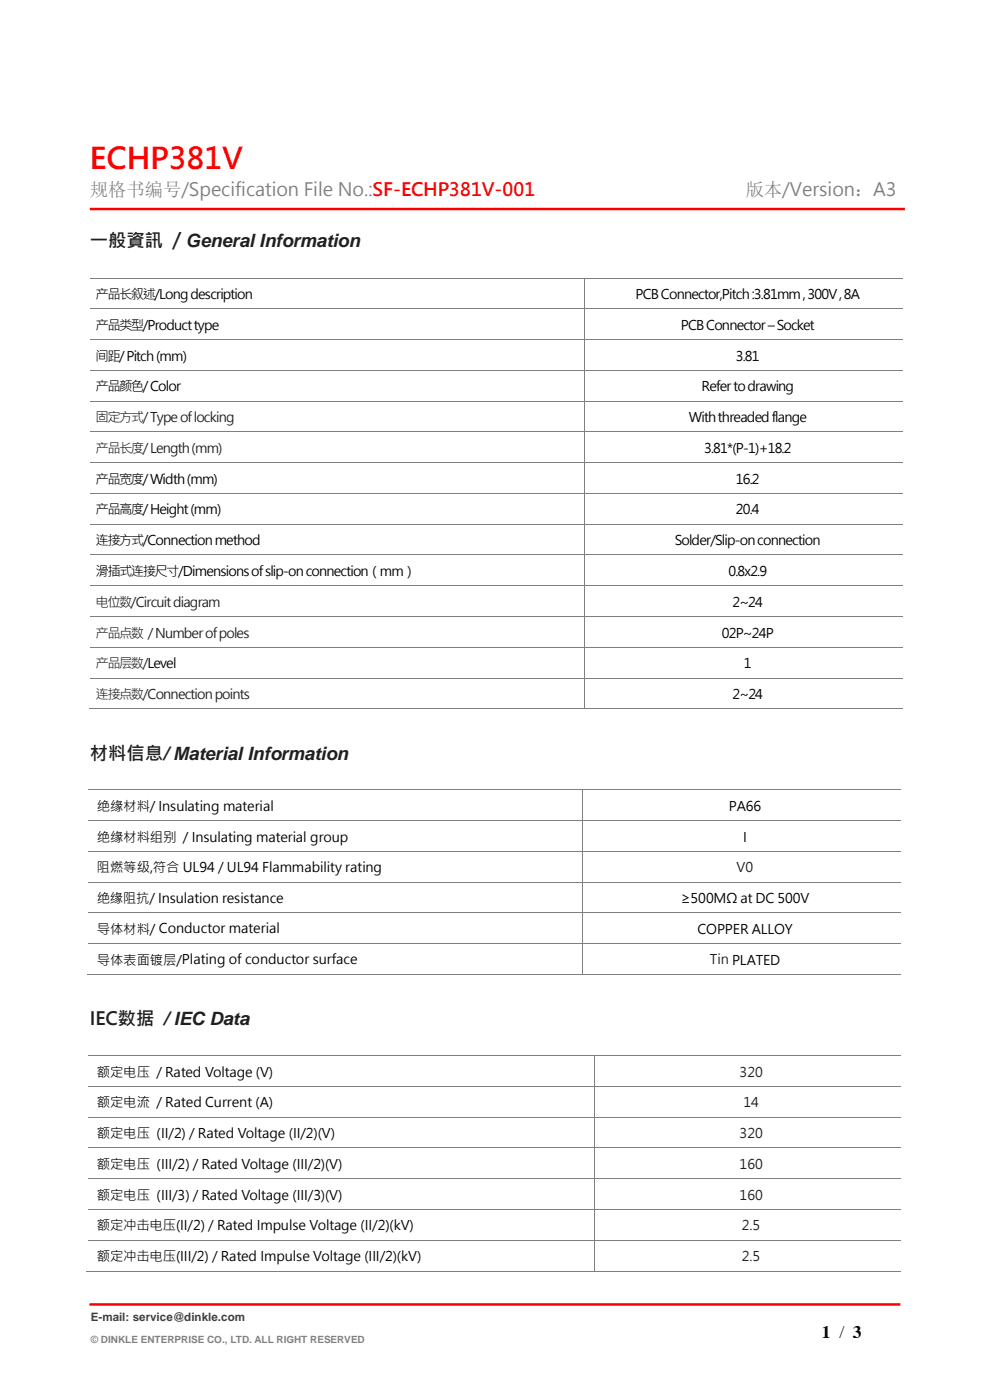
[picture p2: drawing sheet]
<svg xmlns="http://www.w3.org/2000/svg" width="210mm" height="297mm" viewBox="0 0 210 297" stroke-linecap="round" stroke-linejoin="round" font-family="sans-serif">
<defs><g id="words">
<text font-size="6.3" fill="#f00" x="19" y="35.9">ECHP381V</text>
<g font-size="3.9" fill="#7f7f7f">
<text x="19" y="41.6">规格书编号/Specification File No.:SF-ECHP381V-001</text>
<text x="158.2" y="41.6">版本/Version：A3</text>
</g>
<g font-size="3.9" fill="#231f20">
<text x="19" y="52.3">一般資訊 / General Information</text>
<text x="19" y="161.2">材料信息/Material Information</text>
<text x="19" y="217.6">IEC数据 /IEC Data</text>
</g>
<text font-size="3.7" x="174.3" y="283.8">1 / 3</text>
<g font-size="2.8">
<text x="20.3" y="63.5">产品长叙述/Long description</text>
<text x="134.8" y="63.5">PCB Connector,Pitch :3.81mm , 300V ,8A</text>
<text x="20.3" y="70">产品类型/Producttype</text>
<text x="144.4" y="70">PCB Connector–Socket</text>
<text x="20.3" y="76.5">间距/Pitch(mm)</text>
<text x="156.1" y="76.5">3.81</text>
<text x="20.3" y="83">产品颜色/ Color</text>
<text x="148.8" y="83">Refer to drawing</text>
<text x="146.1" y="89.5">With threaded flange</text>
<text x="149.4" y="96.1">3.81*(P-1)+18.2</text>
<text x="20.3" y="102.6">产品宽度/Width(mm)</text>
<text x="156.1" y="102.6">16.2</text>
<text x="20.3" y="109.1">产品高度/Height(mm)</text>
<text x="156.1" y="109.1">20.4</text>
<text x="20.3" y="115.7">连接方式/Connection method</text>
<text x="143.1" y="115.7">Solder/Slip-on connection</text>
<text x="20.3" y="122.2">滑插式连接尺寸/Dimensions of slip-on connection（mm）</text>
<text x="154.5" y="122.2">0.8x2.9</text>
<text x="155.4" y="128.7">2~24</text>
<text x="153.1" y="135.3">02P~24P</text>
<text x="157.8" y="141.8">1</text>
<text x="155.4" y="148.3">2~24</text>
<text x="20.5" y="172">绝缘材料/ Insulating material</text>
<text x="154.6" y="172">PA66</text>
<text x="20.5" y="178.6">绝缘材料组别 / Insulating material group</text>
<text x="157.7" y="178.6">I</text>
<text x="20.5" y="185.1">阻燃等级,符合 UL94 / UL94 Flammability rating</text>
<text x="20.5" y="191.6">绝缘阻抗/ Insulation resistance</text>
<text x="144.4" y="191.6">≥500MΩ at DC 500V</text>
<text x="20.5" y="198.2">导体材料/ Conductor material</text>
<text x="148" y="198.1">COPPER ALLOY</text>
<text x="20.5" y="204.8">导体表面镀层/Plating of conductor surface</text>
<text x="20.5" y="228.4">额定电压 / Rated Voltage (V)</text>
<text x="20.5" y="234.9">额定电流 / Rated Current (A)</text>
<text x="20.5" y="241.5">额定电压 (II/2) / Rated Voltage (II/2)(V)</text>
<text x="20.5" y="248">额定电压 (III/2) / Rated Voltage (III/2)(V)</text>
<text x="20.5" y="254.5">额定电压 (III/3) / Rated Voltage (III/3)(V)</text>
<text x="20.5" y="261">额定冲击电压(II/2) / Rated Impulse Voltage (II/2)(kV)</text>
<text x="20.5" y="267.5">额定冲击电压(III/2) / Rated Impulse Voltage (III/2)(kV)</text>
</g>
<g font-size="2.8" fill="#231f20">
<text x="20.3" y="89.5">固定方式/ Type of locking</text>
<text x="20.3" y="96.1">产品长度/Length(mm)</text>
<text x="20.3" y="128.7">电位数/Circuitdiagram</text>
<text x="20.3" y="135.3">产品点数 /Number of poles</text>
<text x="20.3" y="141.8">产品层数/Level</text>
<text x="20.3" y="148.3">连接点数/Connection points</text>
<text x="156.3" y="185.1">V0</text>
<text x="150.6" y="204.6">Tin PLATED</text>
<text x="156.9" y="228.4">320</text>
<text x="157.7" y="234.9">14</text>
<text x="156.9" y="241.5">320</text>
<text x="156.9" y="248">160</text>
<text x="156.9" y="254.5">160</text>
<text x="157.4" y="261">2.5</text>
<text x="157.4" y="267.5">2.5</text>
</g>
<text font-size="2.5" fill="#3e3e3e" x="19.3" y="280.3">E-mail: service@dinkle.com</text>
<text font-size="2.1" fill="#818181" x="19.3" y="284.9">© DINKLE ENTERPRISE CO., LTD. ALL RIGHT RESERVED</text>
</g></defs>
<path d="M19 276.7h172" fill="none" stroke="#f00" stroke-width=".53"/>
<path d="M169.8 279h17.1v6.1h-17.1z" fill-rule="evenodd" fill="#fff"/>
<path d="M19 44.3h173" fill="none" stroke="#f00" stroke-width=".53"/>
<path d="M19 59h105" fill="none" stroke="#7f7f7f" stroke-width=".21"/>
<path d="M124 58.9h.2v.2h-.2z" fill="#7f7f7f"/>
<path d="M124.1 59.1v6.3M124.2 59h67.4M19 65.5h105" fill="none" stroke="#7f7f7f" stroke-width=".21"/>
<path d="M124 65.4h.2v.2h-.2z" fill="#7f7f7f"/>
<path d="M19 72.1h105M124.1 65.6v6.4M124.2 65.5h67.4" fill="none" stroke="#7f7f7f" stroke-width=".21"/>
<path d="M124 72h.2v.1h-.2z" fill="#7f7f7f"/>
<path d="M19 78.6h105M124.1 72.1v6.4M124.2 72.1h67.4" fill="none" stroke="#7f7f7f" stroke-width=".21"/>
<path d="M124 78.5h.2v.2h-.2z" fill="#7f7f7f"/>
<path d="M124.1 78.7v6.3M124.2 78.6h67.4M19 85.1h105" fill="none" stroke="#7f7f7f" stroke-width=".21"/>
<path d="M124 85h.2v.2h-.2z" fill="#7f7f7f"/>
<path d="M19 91.6h105M124.1 85.2v6.3M124.2 85.1h67.4" fill="none" stroke="#7f7f7f" stroke-width=".21"/>
<path d="M124 91.5h.2v.2h-.2z" fill="#7f7f7f"/>
<path d="M19 98.2h105M124.1 91.7v6.4M124.2 91.6h67.4" fill="none" stroke="#7f7f7f" stroke-width=".21"/>
<path d="M124 98.1h.2v.2h-.2z" fill="#7f7f7f"/>
<path d="M124.1 98.3v6.3M124.2 98.2h67.4M19 104.7h105" fill="none" stroke="#7f7f7f" stroke-width=".21"/>
<path d="M124 104.6h.2v.2h-.2z" fill="#7f7f7f"/>
<path d="M19 111.2h105M124.1 104.8v6.3M124.2 104.7h67.4" fill="none" stroke="#7f7f7f" stroke-width=".21"/>
<path d="M124 111.1h.2v.2h-.2z" fill="#7f7f7f"/>
<path d="M19 117.7h105M124.1 111.3v6.3M124.2 111.2h67.4" fill="none" stroke="#7f7f7f" stroke-width=".21"/>
<path d="M124 117.6h.2v.2h-.2z" fill="#7f7f7f"/>
<path d="M124.1 117.8v6.4M124.2 117.7h67.4M19 124.2h105" fill="none" stroke="#7f7f7f" stroke-width=".21"/>
<path d="M124 124.2h.2v.1h-.2z" fill="#7f7f7f"/>
<path d="M19 130.8h105M124.1 124.3v6.4M124.2 124.2h67.4" fill="none" stroke="#7f7f7f" stroke-width=".21"/>
<path d="M124 130.7h.2v.2h-.2z" fill="#7f7f7f"/>
<path d="M19 137.3h105M124.1 130.9v6.3M124.2 130.8h67.4" fill="none" stroke="#7f7f7f" stroke-width=".21"/>
<path d="M124 137.2h.2v.2h-.2z" fill="#7f7f7f"/>
<path d="M124.1 137.4v6.4M124.2 137.3h67.4M19 143.8h105" fill="none" stroke="#7f7f7f" stroke-width=".21"/>
<path d="M124 143.8h.2v.1h-.2z" fill="#7f7f7f"/>
<path d="M18.8 150.4h105.2M124.1 143.9v6.4M124.2 143.8h67.4" fill="none" stroke="#7f7f7f" stroke-width=".21"/>
<path d="M124 150.3h.2v.2h-.2z" fill="#7f7f7f"/>
<path d="M124.2 150.4h67.4M18.6 167.6h105" fill="none" stroke="#7f7f7f" stroke-width=".21"/>
<path d="M123.6 167.5h.1v.2h-.1z" fill="#7f7f7f"/>
<path d="M18.6 174.1h105M123.7 167.7v6.3M123.7 167.6h67.4" fill="none" stroke="#7f7f7f" stroke-width=".21"/>
<path d="M123.6 174h.1v.2h-.1z" fill="#7f7f7f"/>
<path d="M123.7 174.2v6.4M123.7 174.1h67.4M18.6 180.6h105" fill="none" stroke="#7f7f7f" stroke-width=".21"/>
<path d="M123.6 180.6h.1v.1h-.1z" fill="#7f7f7f"/>
<path d="M18.6 187.2h105M123.7 180.7v6.4M123.7 180.6h67.4" fill="none" stroke="#7f7f7f" stroke-width=".21"/>
<path d="M123.6 187.1h.1v.1h-.1z" fill="#7f7f7f"/>
<path d="M18.6 193.7h105M123.7 187.2v6.4M123.7 187.2h67.4" fill="none" stroke="#7f7f7f" stroke-width=".21"/>
<path d="M123.6 193.6h.1v.2h-.1z" fill="#7f7f7f"/>
<path d="M123.7 193.8v6.3M123.7 193.7h67.4M18.6 200.2h105" fill="none" stroke="#7f7f7f" stroke-width=".21"/>
<path d="M123.6 200.1h.1v.2h-.1z" fill="#7f7f7f"/>
<path d="M18.4 206.8h105.2M123.7 200.3v6.4M123.7 200.2h67.4" fill="none" stroke="#7f7f7f" stroke-width=".21"/>
<path d="M123.6 206.7h.1v.1h-.1z" fill="#7f7f7f"/>
<path d="M123.7 206.8h67.4M18.6 223.9h107.5" fill="none" stroke="#7f7f7f" stroke-width=".21"/>
<path d="M126.1 223.9h.1v.1h-.1z" fill="#7f7f7f"/>
<path d="M18.6 230.5h107.5M126.2 224v6.4M126.2 223.9h64.9" fill="none" stroke="#7f7f7f" stroke-width=".21"/>
<path d="M126.1 230.4h.1v.1h-.1z" fill="#7f7f7f"/>
<path d="M18.6 237h107.5M126.2 230.5v6.4M126.2 230.5h64.9" fill="none" stroke="#7f7f7f" stroke-width=".21"/>
<path d="M126.1 236.9h.1v.2h-.1z" fill="#7f7f7f"/>
<path d="M126.2 237.1v6.4M126.2 237h64.9M18.6 243.5h107.5" fill="none" stroke="#7f7f7f" stroke-width=".21"/>
<path d="M126.1 243.5h.1v.1h-.1z" fill="#7f7f7f"/>
<path d="M18.6 250.1h107.5M126.2 243.6v6.4M126.2 243.5h64.9" fill="none" stroke="#7f7f7f" stroke-width=".21"/>
<path d="M126.1 250h.1v.1h-.1z" fill="#7f7f7f"/>
<path d="M18.6 256.6h107.5M126.2 250.1v6.4M126.2 250.1h64.9" fill="none" stroke="#7f7f7f" stroke-width=".21"/>
<path d="M126.1 256.5h.1v.2h-.1z" fill="#7f7f7f"/>
<path d="M126.2 256.7v6.3M126.2 256.6h64.9M18.6 263.1h107.5" fill="none" stroke="#7f7f7f" stroke-width=".21"/>
<path d="M126.1 263h.1v.2h-.1z" fill="#7f7f7f"/>
<path d="M18.4 269.7h107.7M126.2 263.2v6.4M126.2 263.1h64.9" fill="none" stroke="#7f7f7f" stroke-width=".21"/>
<path d="M126.1 269.6h.1v.1h-.1z" fill="#7f7f7f"/>
<path d="M126.2 269.7h64.9" fill="none" stroke="#7f7f7f" stroke-width=".21"/>
<use href="#words"/>
</svg>
